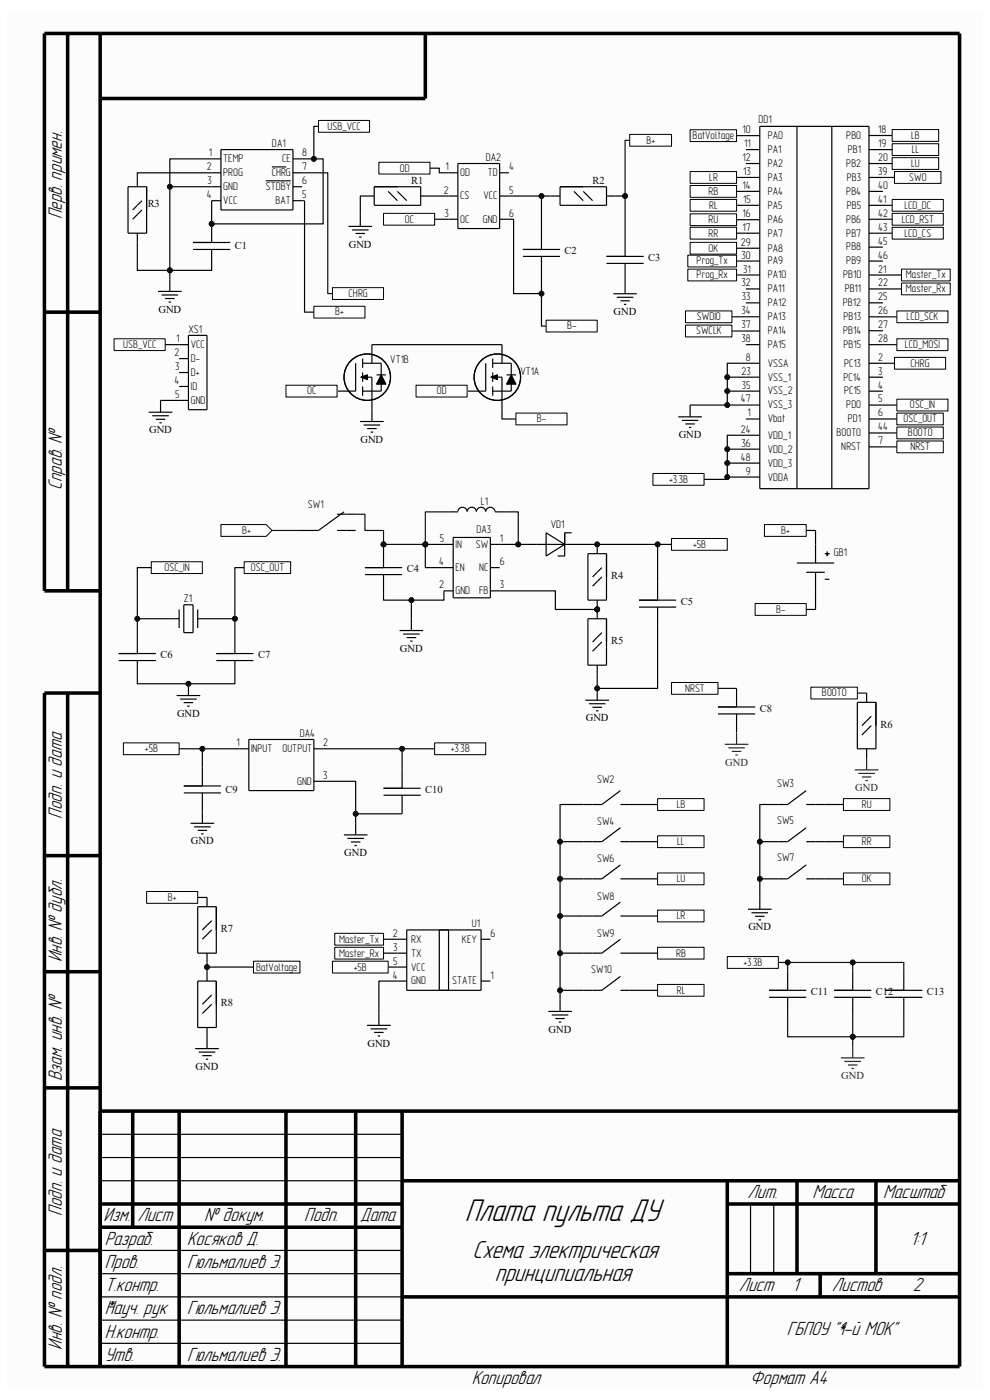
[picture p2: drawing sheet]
<svg xmlns="http://www.w3.org/2000/svg" width="210mm" height="297mm" viewBox="0 0 210 297" stroke-linecap="round" stroke-linejoin="round" font-family="sans-serif">
<defs><g id="words">
<text font-size="7.1" x="98.6" y="259">Плата пульта ДУ</text>
<g font-size="5.5">
<text x="100.2" y="266.9">Схема электрическая</text>
<text x="105" y="271.8">принципиальная</text>
</g>
<g font-size="4.3">
<text x="13.1" y="46.5" transform="rotate(-90 13.1 46.5)">Перв. примен.</text>
<text x="13.1" y="103.9" transform="rotate(-90 13.1 103.9)">Справ. №</text>
<text x="13.1" y="173.6" transform="rotate(-90 13.1 173.6)">Подп. и дата</text>
<text x="13.1" y="204.2" transform="rotate(-90 13.1 204.2)">Инв. № дубл.</text>
<text x="13.1" y="229.3" transform="rotate(-90 13.1 229.3)">Взам. инв. №</text>
<text x="13.1" y="257.9" transform="rotate(-90 13.1 257.9)">Подп. и дата</text>
<text x="158.5" y="254.2">Лит.</text>
<text x="172.3" y="254.2">Масса</text>
<text x="187.4" y="254.2">Масштаб</text>
<text x="21.9" y="259.1">Изм.</text>
<text x="29.2" y="259.1">Лист</text>
<text x="43.3" y="259.1">№ докум.</text>
<text x="64.6" y="259.1">Подп.</text>
<text x="76.4" y="259.1">Дата</text>
<text x="22.2" y="269">Пров.</text>
<text x="22.2" y="264">Разраб.</text>
<text x="39.7" y="269">Гюльмалиев Э.</text>
<text x="39.7" y="264">Косяков Д.</text>
<text x="193.1" y="264">1:1</text>
<text x="22.2" y="273.9">Т.контр.</text>
<text x="156.7" y="273.9">Лист</text>
<text x="168.1" y="273.9">1</text>
<text x="176.5" y="273.9">Листов</text>
<text x="193.7" y="273.9">2</text>
<text x="22.2" y="278.8">*</text>
<text x="22.2" y="278.8">Науч. рук</text>
<text x="39.7" y="278.8">Гюльмалиев Э.</text>
<text x="13.1" y="286.3" transform="rotate(-90 13.1 286.3)">Инв. № подл.</text>
<text x="22.2" y="283.8">Н.контр.</text>
<text x="166.9" y="283.3">ГБПОУ &quot;1-й МОК&quot;</text>
<text x="177.2" y="283.8">*</text>
<text x="22.2" y="288.7">Утв.</text>
<text x="39.7" y="288.7">Гюльмалиев Э.</text>
<text x="100.1" y="293.6">Копировал</text>
<text x="159.2" y="293.6">Формат А4</text>
</g>
<g font-size="2.4">
<text x="69.5" y="27.5">USB_VCC</text>
<text x="146.9" y="29.5">BatVoltage</text>
<text x="157.5" y="28.2">10</text>
<text x="160.9" y="26">DD1</text>
<text x="162.9" y="29.5">PA0</text>
<text x="179.5" y="29.5">PB0</text>
<text x="186.3" y="28.2">18</text>
<text x="193.3" y="29.5">LB</text>
<text x="44.3" y="33.2">1</text>
<text x="47.4" y="34.4">TEMP</text>
<text x="57.7" y="31.2">DA1</text>
<text x="59.9" y="34.4">CE</text>
<text x="64.1" y="33.2">8</text>
<text x="103" y="34.2">DA2</text>
<text x="137.1" y="30.5">B+</text>
<text x="157.5" y="34.2">12</text>
<text x="157.9" y="31.2">11</text>
<text x="162.9" y="32.5">PA1</text>
<text x="162.9" y="35.4">PA2</text>
<text x="179.5" y="35.4">PB2</text>
<text x="179.9" y="32.5">PB1</text>
<text x="186.3" y="31.2">19</text>
<text x="186.3" y="34.2">20</text>
<text x="193.3" y="35.4">LU</text>
<text x="193.4" y="32.5">LL</text>
<text x="43.9" y="36.1">2</text>
<text x="44" y="39.1">3</text>
<text x="47.4" y="37.4">PROG</text>
<text x="47.4" y="40.3">GND</text>
<text x="56.4" y="40.3">STDBY</text>
<text x="57.7" y="37.4">CHRG</text>
<text x="64.1" y="39.1">6</text>
<text x="64.1" y="36.1">7</text>
<text x="84.8" y="36.4">OD</text>
<text x="94.1" y="41.1">2</text>
<text x="94.5" y="36.1">1</text>
<text x="97.6" y="37.4">OD</text>
<text x="103.5" y="37.4">TD</text>
<text x="108" y="41.1">5</text>
<text x="108" y="36.1">4</text>
<text x="150.3" y="41.3">RB</text>
<text x="150.5" y="38.4">LR</text>
<text x="157.5" y="40.1">14</text>
<text x="157.6" y="37.1">13</text>
<text x="162.9" y="38.4">PA3</text>
<text x="162.9" y="41.3">PA4</text>
<text x="179.5" y="41.3">PB4</text>
<text x="179.7" y="38.4">PB3</text>
<text x="186.3" y="37.1">39</text>
<text x="186.3" y="40.1">40</text>
<text x="192.9" y="38.4">SWO</text>
<text x="43.9" y="42">4</text>
<text x="47.4" y="43.3">VCC</text>
<text x="58.5" y="43.3">BAT</text>
<text x="64.1" y="42">5</text>
<text x="85.9" y="47.2">OC</text>
<text x="94.3" y="46">3</text>
<text x="97.6" y="42.3">CS</text>
<text x="97.6" y="47.2">OC</text>
<text x="102.4" y="47.2">GND</text>
<text x="102.6" y="42.3">VCC</text>
<text x="108" y="46">6</text>
<text x="150.3" y="47.3">RU</text>
<text x="150.5" y="44.3">RL</text>
<text x="157.5" y="46.1">16</text>
<text x="157.6" y="43">15</text>
<text x="162.9" y="44.3">PA5</text>
<text x="162.9" y="47.3">PA6</text>
<text x="179.5" y="47.2">PB6</text>
<text x="179.7" y="44.3">PB5</text>
<text x="186.3" y="43">41</text>
<text x="186.3" y="46">42</text>
<text x="191.3" y="47.2">LCD_RST</text>
<text x="191.9" y="44.3">LCD_DC</text>
<text x="150.3" y="50.2">RR</text>
<text x="150.3" y="53.4">OK</text>
<text x="157.2" y="52.1">29</text>
<text x="157.5" y="48.9">17</text>
<text x="162.9" y="50.2">PA7</text>
<text x="162.9" y="53.4">PA8</text>
<text x="179.5" y="50.2">PB7</text>
<text x="179.5" y="53.1">PB8</text>
<text x="186.3" y="48.9">43</text>
<text x="186.3" y="51.9">45</text>
<text x="191.9" y="50.2">LCD_CS</text>
<text x="147.8" y="56.1">Prog_Tx</text>
<text x="147.8" y="59.1">Prog_Rx</text>
<text x="157.3" y="54.9">30</text>
<text x="157.6" y="57.8">31</text>
<text x="162.9" y="56.1">PA9</text>
<text x="162.9" y="59.1">PA10</text>
<text x="178.9" y="59.1">PB10</text>
<text x="179.5" y="56.1">PB9</text>
<text x="186.3" y="57.8">21</text>
<text x="186.3" y="54.9">46</text>
<text x="192.2" y="59.1">Master_Tx</text>
<text x="74" y="63">CHRG</text>
<text x="157.3" y="60.7">32</text>
<text x="157.4" y="63.7">33</text>
<text x="162.9" y="62">PA11</text>
<text x="162.9" y="65">PA12</text>
<text x="178.8" y="65">PB12</text>
<text x="179.2" y="62">PB11</text>
<text x="186.3" y="60.7">22</text>
<text x="186.3" y="63.7">25</text>
<text x="192.2" y="62">Master_Rx</text>
<text x="40" y="70.6">XS1</text>
<text x="71.1" y="66.9">B+</text>
<text x="120.3" y="69.9">B-</text>
<text x="147.7" y="71">SWCLK</text>
<text x="147.8" y="67.9">SWDIO</text>
<text x="157.3" y="66.7">34</text>
<text x="157.3" y="69.7">37</text>
<text x="162.9" y="67.9">PA13</text>
<text x="162.9" y="71">PA14</text>
<text x="178.9" y="70.9">PB14</text>
<text x="178.9" y="67.9">PB13</text>
<text x="186.3" y="66.7">26</text>
<text x="186.3" y="69.6">27</text>
<text x="192.3" y="67.9">LCD_SCK</text>
<text x="26.1" y="73.8">USB_VCC</text>
<text x="37" y="75.6">2</text>
<text x="37.4" y="72.6">1</text>
<text x="40.5" y="73.8">VCC</text>
<text x="40.5" y="76.8">D-</text>
<text x="82.8" y="77">VT1B</text>
<text x="157.3" y="72.6">38</text>
<text x="158.2" y="76.5">8</text>
<text x="162.9" y="77.8">VSSA</text>
<text x="162.9" y="73.8">PA15</text>
<text x="178.9" y="73.8">PB15</text>
<text x="179.1" y="77.8">PC13</text>
<text x="186.3" y="76.5">2</text>
<text x="186.3" y="72.6">28</text>
<text x="192" y="73.8">LCD_MOSI</text>
<text x="193.2" y="77.8">CHRG</text>
<text x="37" y="81.4">4</text>
<text x="37.1" y="78.5">3</text>
<text x="40.5" y="79.8">D+</text>
<text x="40.5" y="82.7">ID</text>
<text x="65.2" y="83.7">OC</text>
<text x="92.7" y="83.7">OD</text>
<text x="110.4" y="79.6">VT1A</text>
<text x="157.3" y="79.5">23</text>
<text x="157.4" y="82.5">35</text>
<text x="162.9" y="80.7">VSS_1</text>
<text x="162.9" y="83.7">VSS_2</text>
<text x="178.9" y="80.7">PC14</text>
<text x="179.1" y="83.7">PC15</text>
<text x="186.3" y="79.5">3</text>
<text x="186.3" y="82.5">4</text>
<text x="37.1" y="84.4">5</text>
<text x="40.5" y="85.7">GND</text>
<text x="113.9" y="89.6">B-</text>
<text x="157.2" y="85.4">47</text>
<text x="158.6" y="88.3">1</text>
<text x="162.9" y="89.6">Vbat</text>
<text x="162.9" y="86.7">VSS_3</text>
<text x="179.5" y="86.7">PD0</text>
<text x="179.9" y="89.6">PD1</text>
<text x="186.3" y="85.4">5</text>
<text x="186.3" y="88.3">6</text>
<text x="191.7" y="89.6">OSC_OUT</text>
<text x="193" y="86.7">OSC_IN</text>
<text x="157.2" y="91.8">24</text>
<text x="157.3" y="94.7">36</text>
<text x="162.9" y="93">VDD_1</text>
<text x="177.5" y="92.6">BOOT0</text>
<text x="178.5" y="95.5">NRST</text>
<text x="186.3" y="94.3">7</text>
<text x="186.3" y="91.3">44</text>
<text x="192.6" y="92.6">BOOT0</text>
<text x="193.1" y="95.5">NRST</text>
<text x="157.2" y="97.7">48</text>
<text x="158.2" y="100.7">9</text>
<text x="162.9" y="101.9">VDDA</text>
<text x="162.9" y="96">VDD_2</text>
<text x="162.9" y="99">VDD_3</text>
<text x="65.3" y="107.8">SW1</text>
<text x="102" y="107.1">L1</text>
<text x="141.9" y="102.4">+3.3В</text>
<text x="51.4" y="113.2">B+</text>
<text x="101" y="113">DA3</text>
<text x="116.8" y="112">VD1</text>
<text x="165.7" y="113.2">B+</text>
<text x="93.2" y="119.9">4</text>
<text x="93.3" y="115">5</text>
<text x="96.6" y="116.2">IN</text>
<text x="101" y="116.2">SW</text>
<text x="106" y="115">1</text>
<text x="106" y="119.9">6</text>
<text x="147" y="116.2">+5В</text>
<text x="176.9" y="117.9">GB1</text>
<text x="34.9" y="121.2">OSC_IN</text>
<text x="53.2" y="121.2">OSC_OUT</text>
<text x="93.2" y="124.8">2</text>
<text x="96.6" y="121.2">EN</text>
<text x="101.6" y="121.2">NC</text>
<text x="106" y="124.8">3</text>
<text x="39" y="127.8">Z1</text>
<text x="96.6" y="126.1">GND</text>
<text x="101.6" y="126.1">FB</text>
<text x="164.6" y="130">B-</text>
<text x="145.3" y="146.8">NRST</text>
<text x="174.4" y="147.7">BOOT0</text>
<text x="30.7" y="159.6">+5В</text>
<text x="50.2" y="158.3">1</text>
<text x="53.3" y="159.6">INPUT</text>
<text x="59.9" y="159.6">OUTPUT</text>
<text x="63.6" y="156.3">DA4</text>
<text x="68.6" y="158.3">2</text>
<text x="95.6" y="159.6">+3.3В</text>
<text x="63" y="166.5">GND</text>
<text x="68.6" y="165.2">3</text>
<text x="126.7" y="166.2">SW2</text>
<text x="164.8" y="166.9">SW3</text>
<text x="143.6" y="171.4">LB</text>
<text x="182.8" y="171.4">RU</text>
<text x="126.7" y="175.1">SW4</text>
<text x="143.6" y="179.3">LL</text>
<text x="164.8" y="174.8">SW5</text>
<text x="182.8" y="179.3">RR</text>
<text x="126.7" y="183">SW6</text>
<text x="164.8" y="182.7">SW7</text>
<text x="35.6" y="191.1">B+</text>
<text x="126.7" y="190.8">SW8</text>
<text x="143.6" y="187.2">LU</text>
<text x="182.8" y="187.2">OK</text>
<text x="100.1" y="196.8">U1</text>
<text x="143.6" y="195">LR</text>
<text x="72" y="200">Master_Tx</text>
<text x="72" y="202.9">Master_Rx</text>
<text x="83.3" y="198.7">2</text>
<text x="83.4" y="201.7">3</text>
<text x="87.2" y="200">RX</text>
<text x="87.2" y="202.9">TX</text>
<text x="98" y="200">KEY</text>
<text x="104.1" y="198.7">6</text>
<text x="126.7" y="198.7">SW9</text>
<text x="143.4" y="202.9">RB</text>
<text x="54.3" y="205.9">BatVoltage</text>
<text x="75.1" y="205.9">+5В</text>
<text x="83.4" y="207.6">4</text>
<text x="83.4" y="204.6">5</text>
<text x="87.2" y="208.8">GND</text>
<text x="87.2" y="205.9">VCC</text>
<text x="95.9" y="208.8">STATE</text>
<text x="104.1" y="207.6">1</text>
<text x="125.4" y="206.4">SW10</text>
<text x="157.7" y="204.9">+3.3В</text>
<text x="143.6" y="210.8">RL</text>
</g>
<g font-size="2.2" fill="#0e0e0e">
<text x="87.2" y="39.1">R1</text>
<text x="125.7" y="39.1">R2</text>
<text x="31.3" y="43.9">R3</text>
<text x="49.8" y="52.9">C1</text>
<text x="119.8" y="53.9">C2</text>
<text x="137.5" y="55.4">C3</text>
<text x="86.3" y="121.4">C4</text>
<text x="129.6" y="122.9">R4</text>
<text x="144.4" y="128.3">C5</text>
<text x="129.6" y="136.7">R5</text>
<text x="34" y="139.6">C6</text>
<text x="54.7" y="139.6">C7</text>
<text x="161.2" y="151">C8</text>
<text x="186.8" y="154.4">R6</text>
<text x="47.8" y="168.2">C9</text>
<text x="90.2" y="168.2">C10</text>
<text x="46.9" y="197.8">R7</text>
<text x="46.9" y="213.5">R8</text>
<text x="172" y="211.1">C11</text>
<text x="185.8" y="211.1">C12</text>
<text x="196.6" y="211.1">C13</text>
</g>
<g font-size="2.2">
<text x="74" y="52.5">GND</text>
<text x="33.6" y="66.3">GND</text>
<text x="130.2" y="66.8">GND</text>
<text x="31.6" y="91.9">GND</text>
<text x="76.5" y="93.9">GND</text>
<text x="144" y="92.9">GND</text>
<text x="84.8" y="138.3">GND</text>
<text x="37.5" y="152.1">GND</text>
<text x="124.2" y="153">GND</text>
<text x="40.5" y="179.2">GND</text>
<text x="73" y="181.7">GND</text>
<text x="158.7" y="197.4">GND</text>
<text x="116.4" y="219.1">GND</text>
<text x="41.5" y="226.9">GND</text>
<text x="77.9" y="222">GND</text>
</g>
<g font-size="2.2" fill="#262626">
<text x="153.8" y="162.4">GND</text>
<text x="181.4" y="167.9">GND</text>
<text x="178.5" y="228.9">GND</text>
</g>
</g></defs>
<path d="M1.5 2.2h207v292.7h-207z" fill-rule="evenodd" fill="#fcfcfc"/>
<g fill="none" stroke="#000" stroke-width=".75" stroke-linecap="butt">
<path d="M14.4 7.1v118.2M21.3 7.1v282.8M90.2 7.1v13.8h-68.9M9.4 66.2h11.8M21.3 125.3h-11.9v-118.2h194.2v282.8h-194.2v-142.9h11.9M14.4 147v142.9M9.4 181.5h11.9M9.4 206.2h11.9M9.4 230.8h11.9M21.3 235.7h182.3M28.2 235.7v24.7M38 235.7v54.2"/>
<path d="M60.7 235.7v54.2M75.4 235.7v54.2M85.3 235.7v54.2M21.3 255.4h64M85.3 250.5h118.3M154.3 255.4h49.3M154.3 250.5v39.4M169.1 250.5v19.7M185.8 250.5v19.7M9.4 265.3h11.9M21.3 260.4h64M85.3 275.1h118.3"/>
<path d="M154.3 270.2h49.3M174 270.2v4.9"/>
</g>
<g fill="none" stroke="#000" stroke-width=".25">
<path d="M158.2 28.8h3M158.2 31.7h3M158.2 34.7h3M158.2 37.6h3M161.2 26.8h23.1v76.9h-23.1zM169.1 26.8v76.9M176.5 26.8v76.9M184.3 31.7h3M184.3 34.7h3M184.3 37.6h3M184.3 28.7h3M158.2 40.6h3"/>
<path d="M158.2 43.6h3M158.2 46.6h3M158.2 49.5h3M158.2 58.3h3M158.2 52.7h3M158.2 55.4h3M184.3 40.6h3M184.3 43.6h3M184.3 49.5h3M184.3 58.3h3M184.3 55.4h3M184.3 46.5h3"/>
<path d="M184.3 52.4h3M158.2 77.1h3M158.2 61.3h3M158.2 64.3h3M158.2 67.2h3M158.2 73.1h3M158.2 70.2h3M184.3 77.1h3M184.3 61.3h3M184.3 64.3h3M184.3 67.2h3M184.3 70.2h3"/>
<path d="M184.3 73.1h3M158.2 88.9h3M158.2 80h3M158.2 83h3M158.2 85.9h3M158.2 92.3h3M158.2 95.3h3M158.2 98.3h3M184.3 88.9h3M184.3 80h3M184.3 83h3M184.3 85.9h3"/>
<path d="M184.3 94.8h3M184.3 91.9h3M158.2 101.2h3M25.2 138.7h7.9M29.1 134.7v4M36 131.3h2M38 129.3v3.9M39 128.3h2v5.9h-2zM41.9 129.3v3.9M41.9 131.3h2M45.9 138.7h7.9M49.8 134.7v4"/>
<path d="M25.2 140.1h7.9M29.1 140.1v4M37.5 147.6h5M38.2 148.3h3.5M39 149.1h2M39.7 149.8h.5M40 145.1v2.5M45.9 140.1h7.9M49.8 140.1v4M21.3 250.5h64M21.3 245.6h64M21.3 240.6h64"/>
<path d="M159.2 255.4v14.8M164.1 255.4v14.8M21.3 275.1h64M21.3 270.2h64M21.3 265.3h64M21.3 285h64M21.3 280.1h64"/>
</g>
<circle cx="40" cy="145.1" r=".5" fill="#0e0e0e"/>
<circle cx="40" cy="145.1" r=".5" fill="none" stroke="#0e0e0e" stroke-width=".21"/>
<path d="M143.9 88.4h5M144.6 89.2h3.6M145.4 89.9h2M146.2 90.7h.4M146.4 85.9v2.5" fill="none" stroke="#000" stroke-width=".25"/>
<path d="M32.1 119.2h10.8v2.5h-10.8z" fill-rule="evenodd" fill="#fefefe"/>
<path d="M32.1 119.2h10.8v2.5h-10.8z" fill="none" stroke="#000" stroke-width=".21"/>
<path d="M51.8 119.2h9.9v2.5h-9.9z" fill-rule="evenodd" fill="#fefefe"/>
<path d="M51.8 119.2h9.9v2.5h-9.9z" fill="none" stroke="#000" stroke-width=".21"/>
<path d="M190.3 84.7h10.8v2.5h-10.8z" fill-rule="evenodd" fill="#fefefe"/>
<path d="M190.3 84.7h10.8v2.5h-10.8z" fill="none" stroke="#000" stroke-width=".21"/>
<path d="M190.3 87.6h9.8v2.5h-9.8z" fill-rule="evenodd" fill="#fefefe"/>
<path d="M190.3 87.6h9.8v2.5h-9.8z" fill="none" stroke="#000" stroke-width=".21"/>
<circle cx="44.9" cy="47.5" r=".5" fill="#0e0e0e"/>
<circle cx="44.9" cy="47.5" r=".5" fill="none" stroke="#0e0e0e" stroke-width=".21"/>
<path d="M41 51.4h7.8M41 52.9h7.8M44.9 47.5v3.9" fill="none" stroke="#000" stroke-width=".25"/>
<circle cx="44.9" cy="47.5" r=".5" fill="#0e0e0e"/>
<circle cx="44.9" cy="47.5" r=".5" fill="none" stroke="#0e0e0e" stroke-width=".21"/>
<g fill="none" stroke="#000" stroke-width=".25">
<path d="M27.2 39.6h3.9v9.9h-3.9zM29.1 37.6v2M29.1 49.5v1.9M30.1 44.5l-2 2M30.1 42.6l-2 1.9M36 59.3v2.5M44.9 52.9v4M33.5 61.8h5M34.3 62.6h3.5M35 63.3h2M35.8 64.1h.5M38 73.1h2"/>
<path d="M38 76.1h2M38 79h2M40 71.1h3.9v15.8h-3.9zM38 82h2M38 84.9h2"/>
</g>
<path d="M24.2 71.9h10.8v2.5h-10.8z" fill-rule="evenodd" fill="#fefefe"/>
<path d="M24.2 71.9h10.8v2.5h-10.8z" fill="none" stroke="#000" stroke-width=".21"/>
<g fill="none" stroke="#000" stroke-width=".25">
<path d="M75.4 77.1v5.9h-3.9M76.9 77.1h4v2.4M76.9 76.1v1.9M76.9 79v2M78.9 73.1v4M79.9 79.5h2M80.9 79.5l1 2h-2zM103 77.1v5.9h-3.9M104.5 76.1v2M104.5 79v2M104.5 77.1h4v2.4M106.5 73.1v4"/>
<path d="M107.5 79.5h1.9M108.5 79.5l.9 2h-1.9zM31.6 87.5h5M32.3 88.2h3.5M33.1 89h2M33.8 89.7h.5M34.1 84.9v2.6M76.5 80l1.4-.5v1zM76.9 80h2v6.9M76.9 82v2M80.9 81v2h-4M104.1 80l1.4-.5v1z"/>
<path d="M104.5 80h2v6.9M104.5 82v2M108.5 81v2h-4"/>
<circle cx="77.9" cy="80" r="4.9"/>
<circle cx="105.5" cy="80" r="4.9"/>
</g>
<path d="M76.5 80l1.4-.5v1zM80.9 79.5l1 2h-2zM104.1 80l1.4-.5v1zM108.5 79.5l.9 2h-1.9z" fill="#000"/>
<path d="M81.4 45.3h10.8v2.5h-10.8z" fill-rule="evenodd" fill="#fefefe"/>
<path d="M81.4 45.3h10.8v2.5h-10.8z" fill="none" stroke="#000" stroke-width=".21"/>
<path d="M60.7 81.7h10.8v2.5h-10.8z" fill-rule="evenodd" fill="#fefefe"/>
<path d="M60.7 81.7h10.8v2.5h-10.8z" fill="none" stroke="#000" stroke-width=".21"/>
<g fill="none" stroke="#000" stroke-width=".25">
<path d="M79.4 39.6h9.8v4h-9.8zM118.8 39.6h9.9v4h-9.9zM77.4 41.6h2M82.3 40.6l2 2M84.3 40.6l2 2M89.2 41.6h2M110.9 52.9h7.9M110.9 54.4h7.9M114.9 49v3.9M114.9 54.4v3.9M116.8 41.6h2M121.8 40.6l1.9 2"/>
<path d="M123.7 40.6l2 2M128.7 41.6h1.9"/>
</g>
<path d="M133.6 28.5h8.9v2.5h-8.9z" fill-rule="evenodd" fill="#fefefe"/>
<path d="M133.6 28.5h8.9v2.5h-8.9z" fill="none" stroke="#000" stroke-width=".21"/>
<path d="M67.6 25.6h10.8v2.5h-10.8z" fill-rule="evenodd" fill="#fefefe"/>
<path d="M67.6 25.6h10.8v2.5h-10.8z" fill="none" stroke="#000" stroke-width=".21"/>
<path d="M80.4 34.4h10.8v2.5h-10.8z" fill-rule="evenodd" fill="#fefefe"/>
<path d="M80.4 34.4h10.8v2.5h-10.8z" fill="none" stroke="#000" stroke-width=".21"/>
<path d="M88.3 81.7h10.8v2.5h-10.8z" fill-rule="evenodd" fill="#fefefe"/>
<path d="M88.3 81.7h10.8v2.5h-10.8z" fill="none" stroke="#000" stroke-width=".21"/>
<path d="M109.4 87.6h10.9v2.5h-10.9z" fill-rule="evenodd" fill="#fefefe"/>
<path d="M109.4 87.6h10.9v2.5h-10.9z" fill="none" stroke="#000" stroke-width=".21"/>
<path d="M115.9 67.9h10.8v2.5h-10.8z" fill-rule="evenodd" fill="#fefefe"/>
<path d="M115.9 67.9h10.8v2.5h-10.8z" fill="none" stroke="#000" stroke-width=".21"/>
<path d="M73.9 48h5M74.7 48.8h3.5M75.4 49.5h2M76.2 50.3h.5M76.4 45.5v2.5M76.4 89.4h5M77.1 90.2h3.6M77.9 90.9h2M78.6 91.7h.5M78.9 86.9v2.5" fill="none" stroke="#000" stroke-width=".25"/>
<path d="M66.6 65h10.8v2.5h-10.8z" fill-rule="evenodd" fill="#fefefe"/>
<path d="M66.6 65h10.8v2.5h-10.8z" fill="none" stroke="#000" stroke-width=".21"/>
<path d="M128.7 54.4h7.8M128.7 55.9h7.8M132.6 50.5v3.9M132.6 55.9v6.4M130.1 62.3h5M130.9 63.1h3.5M131.6 63.8h2M132.3 64.6h.6" fill="none" stroke="#000" stroke-width=".25"/>
<path d="M46.9 111.3h9.6l1.2 1.2-1.2 1.3h-9.6z" fill-rule="evenodd" fill="#fefefe"/>
<path d="M46.9 111.3h9.6l1.2 1.2-1.2 1.3h-9.6z" fill="none" stroke="#000" stroke-width=".21"/>
<g fill="none" stroke="#000" stroke-width=".25">
<path d="M44.9 33.7h2M44.9 36.7h2M44.9 39.6h2M46.9 31.7h15.2v12.8h-15.2zM56.4 38.4h5.2M57.7 35.4h3M62.1 33.7h2M62.1 36.7h2M62.1 39.6h2M95.2 36.7h1.9M97.1 34.7h8.9v13.8h-8.9zM106 36.7h2"/>
<path d="M44.9 42.6h2M62.1 42.6h2M95.2 41.6h1.9M95.2 46.5h1.9M106 41.6h2M106 46.5h2M81.4 116.5v3.9M94.2 115.5h1.9M95.2 108.6h1.9M96.1 114h7.9v12.8h-7.9zM97.1 108.5a.99 .99 0 0 1 1-.9 .99 .99 0 0 1 1 .9M99.1 108.5a.99 .99 0 0 1 1-.9 .99 .99 0 0 1 1 .9"/>
<path d="M101.1 108.5a.99 .99 0 0 1 1-.9 .99 .99 0 0 1 .9 .9M103 108.5a.99 .99 0 0 1 1.1-.9 .99 .99 0 0 1 .9 .9M104 115.5h2M105 108.6h2M113.9 115.5h7.9M115.9 113l3.9 2.5-3.9 2.5zM121.3 113h-1.5v5h-1.5M77.4 120.4h7.9M77.4 121.9h7.9M81.4 121.9v3.9M84.8 133.8h5M85.5 134.5h3.5"/>
<path d="M86.3 135.3h2M87 136h.5M87.3 131.3v2.5M94.2 120.4h1.9M94.2 125.3h1.9M104 120.4h2M104 125.3h2"/>
</g>
<circle cx="126.7" cy="129.3" r=".5" fill="#0e0e0e"/>
<circle cx="126.7" cy="129.3" r=".5" fill="none" stroke="#0e0e0e" stroke-width=".21"/>
<path d="M124.7 117.5h4v9.8h-4zM126.7 127.3v2" fill="none" stroke="#000" stroke-width=".25"/>
<circle cx="126.7" cy="129.3" r=".5" fill="#0e0e0e"/>
<circle cx="126.7" cy="129.3" r=".5" fill="none" stroke="#0e0e0e" stroke-width=".21"/>
<path d="M126.7 115.5v2M127.7 122.4l-2 2M127.7 120.4l-2 2" fill="none" stroke="#000" stroke-width=".25"/>
<circle cx="126.7" cy="129.3" r=".5" fill="#0e0e0e"/>
<circle cx="126.7" cy="129.3" r=".5" fill="none" stroke="#0e0e0e" stroke-width=".21"/>
<path d="M124.7 131.3h4v9.8h-4zM126.7 129.3v2M126.7 141.1v2" fill="none" stroke="#000" stroke-width=".25"/>
<circle cx="126.7" cy="129.3" r=".5" fill="#0e0e0e"/>
<circle cx="126.7" cy="129.3" r=".5" fill="none" stroke="#0e0e0e" stroke-width=".21"/>
<path d="M127.7 136.2l-2 2M127.7 134.2l-2 2M124.2 148.5h5M124.9 149.3h3.5M125.7 150.1h2M126.4 150.8h.5M126.7 146v2.5" fill="none" stroke="#000" stroke-width=".25"/>
<circle cx="126.7" cy="146" r=".5" fill="#0e0e0e"/>
<circle cx="126.7" cy="146" r=".5" fill="none" stroke="#0e0e0e" stroke-width=".21"/>
<path d="M142.5 114.2h11.8v2.5h-11.8z" fill-rule="evenodd" fill="#fefefe"/>
<path d="M142.5 114.2h11.8v2.5h-11.8z" fill="none" stroke="#000" stroke-width=".21"/>
<path d="M135.6 127.3h7.8M135.6 128.8h7.8M139.5 123.4v3.9M139.5 128.8v3.9M50.8 158.9h2M52.8 156.9h13.8v10.8h-13.8zM66.6 158.9h1.9M66.6 165.8h1.9" fill="none" stroke="#000" stroke-width=".25"/>
<path d="M26.2 157.6h11.8v2.5h-11.8z" fill-rule="evenodd" fill="#fefefe"/>
<path d="M26.2 157.6h11.8v2.5h-11.8z" fill="none" stroke="#000" stroke-width=".21"/>
<g fill="none" stroke="#000" stroke-width=".25">
<path d="M39 166.7h7.9M39 168.2h7.9M40.4 174.7h5M41.2 175.4h3.5M41.9 176.2h2M42.7 176.9h.5M42.9 162.8v3.9M42.9 168.2v6.5M73 177.1h5M73.7 177.9h3.5M74.5 178.6h2M75.2 179.4h.5"/>
<path d="M75.4 174.6v2.5M81.4 167.2h7.8M81.4 168.7h7.8M85.3 163.3v3.9M85.3 168.7v4"/>
</g>
<path d="M92.2 157.6h10.8v2.5h-10.8z" fill-rule="evenodd" fill="#fefefe"/>
<path d="M92.2 157.6h10.8v2.5h-10.8z" fill="none" stroke="#000" stroke-width=".21"/>
<path d="M138.5 100.4h10.9v2.5h-10.9z" fill-rule="evenodd" fill="#fefefe"/>
<path d="M138.5 100.4h10.9v2.5h-10.9z" fill="none" stroke="#000" stroke-width=".21"/>
<path d="M191.2 57.1h10.4v2.5h-10.4z" fill-rule="evenodd" fill="#fefefe"/>
<path d="M191.2 57.1h10.4v2.5h-10.4z" fill="none" stroke="#000" stroke-width=".21"/>
<path d="M191.2 60h10.4v2.5h-10.4z" fill-rule="evenodd" fill="#fefefe"/>
<path d="M191.2 60h10.4v2.5h-10.4z" fill="none" stroke="#000" stroke-width=".21"/>
<path d="M146.4 27.5h9.9v2.5h-9.9z" fill-rule="evenodd" fill="#fefefe"/>
<path d="M146.4 27.5h9.9v2.5h-9.9z" fill="none" stroke="#000" stroke-width=".21"/>
<path d="M31.1 189.1h10.8v2.5h-10.8z" fill-rule="evenodd" fill="#fefefe"/>
<path d="M31.1 189.1h10.8v2.5h-10.8z" fill="none" stroke="#000" stroke-width=".21"/>
<g fill="none" stroke="#000" stroke-width=".25">
<path d="M41.9 192.4h4v9.8h-4zM43.9 190.4v2M44.9 197.3l-2 2M44.9 195.3l-2 2M41.9 208.1h4v9.9h-4zM43.9 202.2v2M43.9 206.2v1.9M43.9 218v4.5M44.9 213.1l-2 1.9M44.9 211.1l-2 2M41.4 222.5h5M42.2 223.2h3.5"/>
<path d="M42.9 224h2M43.7 224.7h.5"/>
</g>
<path d="M53.8 203.9h9.8v2.5h-9.8z" fill-rule="evenodd" fill="#fefefe"/>
<path d="M53.8 203.9h9.8v2.5h-9.8z" fill="none" stroke="#000" stroke-width=".21"/>
<path d="M84.3 199.3h2M86.3 197.3h15.8v12.8h-15.8zM93.2 197.3v12.8M95.2 197.3v12.8M102.1 199.3h1.9M84.3 208.1h2M84.3 202.2h2M84.3 205.2h2M102.1 208.1h1.9" fill="none" stroke="#000" stroke-width=".25"/>
<path d="M70.5 203.9h11.8v2.5h-11.8z" fill-rule="evenodd" fill="#fefefe"/>
<path d="M70.5 203.9h11.8v2.5h-11.8z" fill="none" stroke="#000" stroke-width=".21"/>
<path d="M77.9 217.5h5M78.6 218.3h3.5M79.4 219h2M80.1 219.8h.5M80.4 215v2.5" fill="none" stroke="#000" stroke-width=".25"/>
<path d="M71 198h10.4v2.5h-10.4z" fill-rule="evenodd" fill="#fefefe"/>
<path d="M71 198h10.4v2.5h-10.4z" fill="none" stroke="#000" stroke-width=".21"/>
<path d="M71 201h10.4v2.5h-10.4z" fill-rule="evenodd" fill="#fefefe"/>
<path d="M71 201h10.4v2.5h-10.4z" fill="none" stroke="#000" stroke-width=".21"/>
<g fill="none" stroke="#000" stroke-width=".25">
<path d="M131.6 167.7l-3.9 3h-4M131.6 170.7h4M131.6 175.6l-3.9 3h-4M131.6 178.6h4M171 167.7l-3.9 3h-3.9M171 170.7h4M171 175.6l-3.9 3h-3.9M171 178.6h4M131.6 183.5l-3.9 2.9h-4M131.6 186.4h4M131.6 191.4l-3.9 2.9h-4M131.6 194.3h4"/>
<path d="M131.6 199.3l-3.9 2.9h-4M158.7 192.9h5M159.4 193.6h3.5M160.2 194.4h2M160.9 195.1h.5M161.2 190.4v2.5M171 183.5l-3.9 2.9h-3.9M171 186.4h4M116.3 214.6h5M117.1 215.3h3.5M117.8 216.1h2M118.6 216.8h.5"/>
<path d="M118.8 212.1v2.5M131.6 202.2h4M131.6 207.1l-3.9 3h-4M131.6 210.1h4"/>
</g>
<path d="M139.5 169.4h9.9v2.5h-9.9z" fill-rule="evenodd" fill="#fefefe"/>
<path d="M139.5 169.4h9.9v2.5h-9.9z" fill="none" stroke="#000" stroke-width=".21"/>
<path d="M139.5 177.3h9.9v2.5h-9.9z" fill-rule="evenodd" fill="#fefefe"/>
<path d="M139.5 177.3h9.9v2.5h-9.9z" fill="none" stroke="#000" stroke-width=".21"/>
<path d="M139.5 185.2h9.9v2.5h-9.9z" fill-rule="evenodd" fill="#fefefe"/>
<path d="M139.5 185.2h9.9v2.5h-9.9z" fill="none" stroke="#000" stroke-width=".21"/>
<path d="M139.5 193.1h9.9v2.5h-9.9z" fill-rule="evenodd" fill="#fefefe"/>
<path d="M139.5 193.1h9.9v2.5h-9.9z" fill="none" stroke="#000" stroke-width=".21"/>
<path d="M139.5 201h9.9v2.5h-9.9z" fill-rule="evenodd" fill="#fefefe"/>
<path d="M139.5 201h9.9v2.5h-9.9z" fill="none" stroke="#000" stroke-width=".21"/>
<path d="M139.5 208.9h9.9v2.4h-9.9z" fill-rule="evenodd" fill="#fefefe"/>
<path d="M139.5 208.9h9.9v2.4h-9.9z" fill="none" stroke="#000" stroke-width=".21"/>
<path d="M178.9 169.4h9.9v2.5h-9.9z" fill-rule="evenodd" fill="#fefefe"/>
<path d="M178.9 169.4h9.9v2.5h-9.9z" fill="none" stroke="#000" stroke-width=".21"/>
<path d="M178.9 177.3h9.9v2.5h-9.9z" fill-rule="evenodd" fill="#fefefe"/>
<path d="M178.9 177.3h9.9v2.5h-9.9z" fill="none" stroke="#000" stroke-width=".21"/>
<path d="M178.9 185.2h9.9v2.5h-9.9z" fill-rule="evenodd" fill="#fefefe"/>
<path d="M178.9 185.2h9.9v2.5h-9.9z" fill="none" stroke="#000" stroke-width=".21"/>
<path d="M189.3 27.5h9.8v2.5h-9.8z" fill-rule="evenodd" fill="#fefefe"/>
<path d="M189.3 27.5h9.8v2.5h-9.8z" fill="none" stroke="#000" stroke-width=".21"/>
<path d="M189.3 30.5h9.8v2.5h-9.8z" fill-rule="evenodd" fill="#fefefe"/>
<path d="M189.3 30.5h9.8v2.5h-9.8z" fill="none" stroke="#000" stroke-width=".21"/>
<path d="M189.3 33.4h9.8v2.5h-9.8z" fill-rule="evenodd" fill="#fefefe"/>
<path d="M189.3 33.4h9.8v2.5h-9.8z" fill="none" stroke="#000" stroke-width=".21"/>
<path d="M146.4 36.4h9.9v2.5h-9.9z" fill-rule="evenodd" fill="#fefefe"/>
<path d="M146.4 36.4h9.9v2.5h-9.9z" fill="none" stroke="#000" stroke-width=".21"/>
<path d="M146.4 39.4h9.9v2.5h-9.9z" fill-rule="evenodd" fill="#fefefe"/>
<path d="M146.4 39.4h9.9v2.5h-9.9z" fill="none" stroke="#000" stroke-width=".21"/>
<path d="M146.4 42.3h9.9v2.5h-9.9z" fill-rule="evenodd" fill="#fefefe"/>
<path d="M146.4 42.3h9.9v2.5h-9.9z" fill="none" stroke="#000" stroke-width=".21"/>
<path d="M146.4 45.4h9.9v2.5h-9.9z" fill-rule="evenodd" fill="#fefefe"/>
<path d="M146.4 45.4h9.9v2.5h-9.9z" fill="none" stroke="#000" stroke-width=".21"/>
<path d="M146.4 48.2h9.9v2.5h-9.9z" fill-rule="evenodd" fill="#fefefe"/>
<path d="M146.4 48.2h9.9v2.5h-9.9z" fill="none" stroke="#000" stroke-width=".21"/>
<path d="M146.4 51.4h9.9v2.5h-9.9z" fill-rule="evenodd" fill="#fefefe"/>
<path d="M146.4 51.4h9.9v2.5h-9.9z" fill="none" stroke="#000" stroke-width=".21"/>
<path d="M169.1 119.4h7.9M173 115.5v3.9M175 117.5h1M175.5 117v1M171 121.4h4M173 121.4v3.9M175 122.9h1" fill="none" stroke="#000" stroke-width=".25"/>
<path d="M160.2 128h10.8v2.5h-10.8z" fill-rule="evenodd" fill="#fefefe"/>
<path d="M160.2 128h10.8v2.5h-10.8z" fill="none" stroke="#000" stroke-width=".21"/>
<path d="M162.2 111.3h8.8v2.5h-8.8z" fill-rule="evenodd" fill="#fefefe"/>
<path d="M162.2 111.3h8.8v2.5h-8.8z" fill="none" stroke="#000" stroke-width=".21"/>
<path d="M70.5 61h10.9v2.5h-10.9z" fill-rule="evenodd" fill="#fefefe"/>
<path d="M70.5 61h10.9v2.5h-10.9z" fill="none" stroke="#000" stroke-width=".21"/>
<path d="M189.8 75.8h10.8v2.5h-10.8z" fill-rule="evenodd" fill="#fefefe"/>
<path d="M189.8 75.8h10.8v2.5h-10.8z" fill="none" stroke="#000" stroke-width=".21"/>
<path d="M190.3 90.6h9.8v2.5h-9.8z" fill-rule="evenodd" fill="#fefefe"/>
<path d="M190.3 90.6h9.8v2.5h-9.8z" fill="none" stroke="#000" stroke-width=".21"/>
<path d="M190.3 93.6h9.8v2.5h-9.8z" fill-rule="evenodd" fill="#fefefe"/>
<path d="M190.3 93.6h9.8v2.5h-9.8z" fill="none" stroke="#000" stroke-width=".21"/>
<path d="M142.5 144.8h9.8v2.5h-9.8z" fill-rule="evenodd" fill="#fefefe"/>
<path d="M142.5 144.8h9.8v2.5h-9.8z" fill="none" stroke="#000" stroke-width=".21"/>
<path d="M172 145.8h9.9v2.5h-9.9z" fill-rule="evenodd" fill="#fefefe"/>
<path d="M172 145.8h9.9v2.5h-9.9z" fill="none" stroke="#000" stroke-width=".21"/>
<path d="M181.9 149h3.9v9.9h-3.9zM183.8 147v2M183.8 158.9v1.9M184.8 153.9l-1.9 2M184.8 152l-1.9 1.9" fill="none" stroke="#000" stroke-width=".25"/>
<path d="M181.3 163.3h5.1M182.1 164.1h3.5M182.8 164.8h2M183.6 165.6h.5M183.8 160.8v2.5" fill="none" stroke="#262626" stroke-width=".25"/>
<path d="M145.9 54.1h10.4v2.5h-10.4z" fill-rule="evenodd" fill="#fefefe"/>
<path d="M145.9 54.1h10.4v2.5h-10.4z" fill="none" stroke="#000" stroke-width=".21"/>
<path d="M145.9 57.1h10.4v2.5h-10.4z" fill-rule="evenodd" fill="#fefefe"/>
<path d="M145.9 57.1h10.4v2.5h-10.4z" fill="none" stroke="#000" stroke-width=".21"/>
<path d="M189.8 36.4h9.8v2.5h-9.8z" fill-rule="evenodd" fill="#fefefe"/>
<path d="M189.8 36.4h9.8v2.5h-9.8z" fill="none" stroke="#000" stroke-width=".21"/>
<path d="M145.4 66h9.9v2.5h-9.9z" fill-rule="evenodd" fill="#fefefe"/>
<path d="M145.4 66h9.9v2.5h-9.9z" fill="none" stroke="#000" stroke-width=".21"/>
<path d="M145.4 69h9.9v2.5h-9.9z" fill-rule="evenodd" fill="#fefefe"/>
<path d="M145.4 69h9.9v2.5h-9.9z" fill="none" stroke="#000" stroke-width=".21"/>
<path d="M190.3 66h10.8v2.5h-10.8z" fill-rule="evenodd" fill="#fefefe"/>
<path d="M190.3 66h10.8v2.5h-10.8z" fill="none" stroke="#000" stroke-width=".21"/>
<path d="M190.3 71.9h10.8v2.5h-10.8z" fill-rule="evenodd" fill="#fefefe"/>
<path d="M190.3 71.9h10.8v2.5h-10.8z" fill="none" stroke="#000" stroke-width=".21"/>
<path d="M189.3 48.2h10.8v2.5h-10.8z" fill-rule="evenodd" fill="#fefefe"/>
<path d="M189.3 48.2h10.8v2.5h-10.8z" fill="none" stroke="#000" stroke-width=".21"/>
<path d="M189.3 42.3h10.8v2.5h-10.8z" fill-rule="evenodd" fill="#fefefe"/>
<path d="M189.3 42.3h10.8v2.5h-10.8z" fill="none" stroke="#000" stroke-width=".21"/>
<path d="M189.3 45.3h10.8v2.5h-10.8z" fill-rule="evenodd" fill="#fefefe"/>
<path d="M189.3 45.3h10.8v2.5h-10.8z" fill="none" stroke="#000" stroke-width=".21"/>
<path d="M152.3 150h7.9M152.3 151.5h7.9M156.3 146v4M156.3 151.5v3.9" fill="none" stroke="#000" stroke-width=".25"/>
<path d="M153.7 157.9h5.1M154.5 158.7h3.5M155.3 159.4h2M156.3 155.4v2.5M156 160.2h.5" fill="none" stroke="#262626" stroke-width=".25"/>
<path d="M154.3 202.9h10.8v2.5h-10.8z" fill-rule="evenodd" fill="#fefefe"/>
<path d="M154.3 202.9h10.8v2.5h-10.8z" fill="none" stroke="#000" stroke-width=".21"/>
<g fill="none" stroke="#000" stroke-width=".25">
<path d="M71.5 112.5h3.9M71.5 109.1h3.9M73 108.6l-5.4 3.9h-4M139.5 115.5v7.9M163.2 210.1h7.8M163.2 211.6h7.8M167.1 206.2v3.9M167.1 211.6v3.9M177 210.1h7.8M177 211.6h7.8M180.9 206.2v3.9M180.9 211.6v3.9"/>
<path d="M187.8 210.1h7.9M187.8 211.6h7.9M191.7 206.2v3.9M191.7 211.6v3.9"/>
</g>
<path d="M178.4 224.4h5M179.1 225.2h3.5M179.9 225.9h2M180.6 226.7h.5M180.9 221.9v2.5" fill="none" stroke="#262626" stroke-width=".25"/>
<circle cx="139.5" cy="115.5" r=".5" fill="#0e0e0e"/>
<circle cx="139.5" cy="115.5" r=".5" fill="none" stroke="#0e0e0e" stroke-width=".21"/>
<path d="M29.1 51.4v6h6.9v1.9" fill="none" stroke="#000" stroke-width=".25"/>
<circle cx="36" cy="57.4" r=".5" fill="#0e0e0e"/>
<circle cx="36" cy="57.4" r=".5" fill="none" stroke="#0e0e0e" stroke-width=".21"/>
<path d="M44.9 36.7h-15.8v.9M44.9 56.9v.5h-8.9M35 73.1h3M34.1 84.9h3.9" fill="none" stroke="#000" stroke-width=".25"/>
<circle cx="36" cy="57.4" r=".5" fill="#0e0e0e"/>
<circle cx="36" cy="57.4" r=".5" fill="none" stroke="#0e0e0e" stroke-width=".21"/>
<path d="M44.9 39.6h-8.9v17.8" fill="none" stroke="#000" stroke-width=".25"/>
<circle cx="36" cy="39.6" r=".5" fill="#0e0e0e"/>
<circle cx="36" cy="39.6" r=".5" fill="none" stroke="#0e0e0e" stroke-width=".21"/>
<circle cx="36" cy="57.4" r=".5" fill="#0e0e0e"/>
<circle cx="36" cy="57.4" r=".5" fill="none" stroke="#0e0e0e" stroke-width=".21"/>
<path d="M44.9 33.7h-8.9v5.9" fill="none" stroke="#000" stroke-width=".25"/>
<circle cx="36" cy="39.6" r=".5" fill="#0e0e0e"/>
<circle cx="36" cy="39.6" r=".5" fill="none" stroke="#0e0e0e" stroke-width=".21"/>
<path d="M29.1 144.1v1h20.7v-1" fill="none" stroke="#000" stroke-width=".25"/>
<circle cx="40" cy="145.1" r=".5" fill="#0e0e0e"/>
<circle cx="40" cy="145.1" r=".5" fill="none" stroke="#0e0e0e" stroke-width=".21"/>
<path d="M36 131.3h-6.9v3.4" fill="none" stroke="#000" stroke-width=".25"/>
<circle cx="29.1" cy="131.3" r=".5" fill="#0e0e0e"/>
<circle cx="29.1" cy="131.3" r=".5" fill="none" stroke="#0e0e0e" stroke-width=".21"/>
<path d="M32.1 120.4h-3v10.9" fill="none" stroke="#000" stroke-width=".25"/>
<circle cx="29.1" cy="131.3" r=".5" fill="#0e0e0e"/>
<circle cx="29.1" cy="131.3" r=".5" fill="none" stroke="#0e0e0e" stroke-width=".21"/>
<path d="M38 158.9h12.8" fill="none" stroke="#000" stroke-width=".25"/>
<circle cx="42.9" cy="158.9" r=".5" fill="#0e0e0e"/>
<circle cx="42.9" cy="158.9" r=".5" fill="none" stroke="#0e0e0e" stroke-width=".21"/>
<path d="M41.9 190.4h2M43.9 205.2h9.9" fill="none" stroke="#000" stroke-width=".25"/>
<circle cx="43.9" cy="205.2" r=".5" fill="#0e0e0e"/>
<circle cx="43.9" cy="205.2" r=".5" fill="none" stroke="#0e0e0e" stroke-width=".21"/>
<path d="M64.1 33.7h4.4v13.8h-23.6v-4.9" fill="none" stroke="#000" stroke-width=".25"/>
<circle cx="44.9" cy="47.5" r=".5" fill="#0e0e0e"/>
<circle cx="44.9" cy="47.5" r=".5" fill="none" stroke="#0e0e0e" stroke-width=".21"/>
<circle cx="66.6" cy="33.7" r=".5" fill="#0e0e0e"/>
<circle cx="66.6" cy="33.7" r=".5" fill="none" stroke="#0e0e0e" stroke-width=".21"/>
<path d="M43.9 131.3h5.9v3.4" fill="none" stroke="#000" stroke-width=".25"/>
<circle cx="49.8" cy="131.3" r=".5" fill="#0e0e0e"/>
<circle cx="49.8" cy="131.3" r=".5" fill="none" stroke="#0e0e0e" stroke-width=".21"/>
<path d="M51.8 120.4h-2v10.9" fill="none" stroke="#000" stroke-width=".25"/>
<circle cx="49.8" cy="131.3" r=".5" fill="#0e0e0e"/>
<circle cx="49.8" cy="131.3" r=".5" fill="none" stroke="#0e0e0e" stroke-width=".21"/>
<path d="M67.6 26.8h-1v6.9M64.6 42.6v23.6h2" fill="none" stroke="#000" stroke-width=".25"/>
<circle cx="66.6" cy="33.7" r=".5" fill="#0e0e0e"/>
<circle cx="66.6" cy="33.7" r=".5" fill="none" stroke="#0e0e0e" stroke-width=".21"/>
<path d="M68.5 165.8h6.9v8.8" fill="none" stroke="#000" stroke-width=".25"/>
<circle cx="75.4" cy="172.7" r=".5" fill="#0e0e0e"/>
<circle cx="75.4" cy="172.7" r=".5" fill="none" stroke="#0e0e0e" stroke-width=".21"/>
<path d="M68.5 158.9h16.8v4.4" fill="none" stroke="#000" stroke-width=".25"/>
<circle cx="85.3" cy="158.9" r=".5" fill="#0e0e0e"/>
<circle cx="85.3" cy="158.9" r=".5" fill="none" stroke="#0e0e0e" stroke-width=".21"/>
<path d="M75.4 172.7h9.9" fill="none" stroke="#000" stroke-width=".25"/>
<circle cx="75.4" cy="172.7" r=".5" fill="#0e0e0e"/>
<circle cx="75.4" cy="172.7" r=".5" fill="none" stroke="#0e0e0e" stroke-width=".21"/>
<path d="M77.4 41.6h-1v3.9M78.9 73.1h27.6M94.2 125.3v2h-12.8v-1.5M81.4 199.3h2.9M81.4 202.2h2.9M84.3 208.1h-3.9v6.9" fill="none" stroke="#000" stroke-width=".25"/>
<circle cx="87.3" cy="127.3" r=".5" fill="#0e0e0e"/>
<circle cx="87.3" cy="127.3" r=".5" fill="none" stroke="#0e0e0e" stroke-width=".21"/>
<path d="M85.3 158.9h6.9M82.3 205.2h2" fill="none" stroke="#000" stroke-width=".25"/>
<circle cx="85.3" cy="158.9" r=".5" fill="#0e0e0e"/>
<circle cx="85.3" cy="158.9" r=".5" fill="none" stroke="#0e0e0e" stroke-width=".21"/>
<path d="M90.2 115.5v4.9h4" fill="none" stroke="#000" stroke-width=".25"/>
<circle cx="90.2" cy="115.5" r=".5" fill="#0e0e0e"/>
<circle cx="90.2" cy="115.5" r=".5" fill="none" stroke="#0e0e0e" stroke-width=".21"/>
<path d="M90.2 115.5h4" fill="none" stroke="#000" stroke-width=".25"/>
<circle cx="90.2" cy="115.5" r=".5" fill="#0e0e0e"/>
<circle cx="90.2" cy="115.5" r=".5" fill="none" stroke="#0e0e0e" stroke-width=".21"/>
<circle cx="90.2" cy="115.5" r=".5" fill="#0e0e0e"/>
<circle cx="90.2" cy="115.5" r=".5" fill="none" stroke="#0e0e0e" stroke-width=".21"/>
<path d="M91.2 35.7h2v1h2M91.2 41.6h4M92.2 46.5h3M106 125.3h11.8v4h8.9" fill="none" stroke="#000" stroke-width=".25"/>
<circle cx="126.7" cy="129.3" r=".5" fill="#0e0e0e"/>
<circle cx="126.7" cy="129.3" r=".5" fill="none" stroke="#0e0e0e" stroke-width=".21"/>
<path d="M106 115.5h7.9" fill="none" stroke="#000" stroke-width=".25"/>
<circle cx="109.9" cy="115.5" r=".5" fill="#0e0e0e"/>
<circle cx="109.9" cy="115.5" r=".5" fill="none" stroke="#0e0e0e" stroke-width=".21"/>
<path d="M106.5 86.9v2h2.9M107 108.6h2.9v6.9" fill="none" stroke="#000" stroke-width=".25"/>
<circle cx="109.9" cy="115.5" r=".5" fill="#0e0e0e"/>
<circle cx="109.9" cy="115.5" r=".5" fill="none" stroke="#0e0e0e" stroke-width=".21"/>
<path d="M108 46.5h1v15.8h5.9" fill="none" stroke="#000" stroke-width=".25"/>
<circle cx="114.9" cy="62.3" r=".5" fill="#0e0e0e"/>
<circle cx="114.9" cy="62.3" r=".5" fill="none" stroke="#0e0e0e" stroke-width=".21"/>
<path d="M114.9 58.3v10.9h1" fill="none" stroke="#000" stroke-width=".25"/>
<circle cx="114.9" cy="62.3" r=".5" fill="#0e0e0e"/>
<circle cx="114.9" cy="62.3" r=".5" fill="none" stroke="#0e0e0e" stroke-width=".21"/>
<path d="M114.9 41.6h1.9" fill="none" stroke="#000" stroke-width=".25"/>
<circle cx="114.9" cy="41.6" r=".5" fill="#0e0e0e"/>
<circle cx="114.9" cy="41.6" r=".5" fill="none" stroke="#0e0e0e" stroke-width=".21"/>
<path d="M118.8 210.1h4.9" fill="none" stroke="#000" stroke-width=".25"/>
<circle cx="118.8" cy="210.1" r=".5" fill="#0e0e0e"/>
<circle cx="118.8" cy="210.1" r=".5" fill="none" stroke="#0e0e0e" stroke-width=".21"/>
<path d="M118.8 202.2h4.9" fill="none" stroke="#000" stroke-width=".25"/>
<circle cx="118.8" cy="202.2" r=".5" fill="#0e0e0e"/>
<circle cx="118.8" cy="202.2" r=".5" fill="none" stroke="#0e0e0e" stroke-width=".21"/>
<path d="M118.8 194.3h4.9" fill="none" stroke="#000" stroke-width=".25"/>
<circle cx="118.8" cy="194.3" r=".5" fill="#0e0e0e"/>
<circle cx="118.8" cy="194.3" r=".5" fill="none" stroke="#0e0e0e" stroke-width=".21"/>
<path d="M118.8 186.4h4.9" fill="none" stroke="#000" stroke-width=".25"/>
<circle cx="118.8" cy="186.4" r=".5" fill="#0e0e0e"/>
<circle cx="118.8" cy="186.4" r=".5" fill="none" stroke="#0e0e0e" stroke-width=".21"/>
<path d="M118.8 178.6h4.9" fill="none" stroke="#000" stroke-width=".25"/>
<circle cx="118.8" cy="178.6" r=".5" fill="#0e0e0e"/>
<circle cx="118.8" cy="178.6" r=".5" fill="none" stroke="#0e0e0e" stroke-width=".21"/>
<path d="M123.7 170.7h-4.9v41.4" fill="none" stroke="#000" stroke-width=".25"/>
<circle cx="118.8" cy="178.6" r=".5" fill="#0e0e0e"/>
<circle cx="118.8" cy="178.6" r=".5" fill="none" stroke="#0e0e0e" stroke-width=".21"/>
<circle cx="118.8" cy="186.4" r=".5" fill="#0e0e0e"/>
<circle cx="118.8" cy="186.4" r=".5" fill="none" stroke="#0e0e0e" stroke-width=".21"/>
<circle cx="118.8" cy="194.3" r=".5" fill="#0e0e0e"/>
<circle cx="118.8" cy="194.3" r=".5" fill="none" stroke="#0e0e0e" stroke-width=".21"/>
<circle cx="118.8" cy="202.2" r=".5" fill="#0e0e0e"/>
<circle cx="118.8" cy="202.2" r=".5" fill="none" stroke="#0e0e0e" stroke-width=".21"/>
<circle cx="118.8" cy="210.1" r=".5" fill="#0e0e0e"/>
<circle cx="118.8" cy="210.1" r=".5" fill="none" stroke="#0e0e0e" stroke-width=".21"/>
<path d="M121.8 115.5h20.7" fill="none" stroke="#000" stroke-width=".25"/>
<circle cx="126.7" cy="115.5" r=".5" fill="#0e0e0e"/>
<circle cx="126.7" cy="115.5" r=".5" fill="none" stroke="#0e0e0e" stroke-width=".21"/>
<circle cx="139.5" cy="115.5" r=".5" fill="#0e0e0e"/>
<circle cx="139.5" cy="115.5" r=".5" fill="none" stroke="#0e0e0e" stroke-width=".21"/>
<path d="M139.5 132.7v13.3h-12.8v-2.9" fill="none" stroke="#000" stroke-width=".25"/>
<circle cx="126.7" cy="146" r=".5" fill="#0e0e0e"/>
<circle cx="126.7" cy="146" r=".5" fill="none" stroke="#0e0e0e" stroke-width=".21"/>
<path d="M130.6 41.6h2v8.9" fill="none" stroke="#000" stroke-width=".25"/>
<circle cx="132.6" cy="41.6" r=".5" fill="#0e0e0e"/>
<circle cx="132.6" cy="41.6" r=".5" fill="none" stroke="#0e0e0e" stroke-width=".21"/>
<path d="M146.4 85.9h7.9M135.6 170.7h3.9M135.6 178.6h3.9M135.6 194.3h3.9M135.6 186.4h3.9M135.6 202.2h3.9M135.6 210.1h3.9" fill="none" stroke="#000" stroke-width=".25"/>
<circle cx="154.3" cy="85.9" r=".5" fill="#0e0e0e"/>
<circle cx="154.3" cy="85.9" r=".5" fill="none" stroke="#0e0e0e" stroke-width=".21"/>
<path d="M154.3 101.2v.5h-4.9" fill="none" stroke="#000" stroke-width=".25"/>
<circle cx="154.3" cy="101.2" r=".5" fill="#0e0e0e"/>
<circle cx="154.3" cy="101.2" r=".5" fill="none" stroke="#0e0e0e" stroke-width=".21"/>
<path d="M154.3 98.3v2.9h3.9" fill="none" stroke="#000" stroke-width=".25"/>
<circle cx="154.3" cy="101.2" r=".5" fill="#0e0e0e"/>
<circle cx="154.3" cy="101.2" r=".5" fill="none" stroke="#0e0e0e" stroke-width=".21"/>
<circle cx="154.3" cy="98.2" r=".5" fill="#0e0e0e"/>
<circle cx="154.3" cy="98.2" r=".5" fill="none" stroke="#0e0e0e" stroke-width=".21"/>
<path d="M158.2 95.3h-3.9v3h3.9" fill="none" stroke="#000" stroke-width=".25"/>
<circle cx="154.3" cy="95.3" r=".5" fill="#0e0e0e"/>
<circle cx="154.3" cy="95.3" r=".5" fill="none" stroke="#0e0e0e" stroke-width=".21"/>
<circle cx="154.3" cy="98.2" r=".5" fill="#0e0e0e"/>
<circle cx="154.3" cy="98.2" r=".5" fill="none" stroke="#0e0e0e" stroke-width=".21"/>
<path d="M158.2 92.3h-3.9v3" fill="none" stroke="#000" stroke-width=".25"/>
<circle cx="154.3" cy="95.3" r=".5" fill="#0e0e0e"/>
<circle cx="154.3" cy="95.3" r=".5" fill="none" stroke="#0e0e0e" stroke-width=".21"/>
<path d="M154.3 83v2.9h3.9" fill="none" stroke="#000" stroke-width=".25"/>
<circle cx="154.3" cy="83" r=".5" fill="#0e0e0e"/>
<circle cx="154.3" cy="83" r=".5" fill="none" stroke="#0e0e0e" stroke-width=".21"/>
<circle cx="154.3" cy="85.9" r=".5" fill="#0e0e0e"/>
<circle cx="154.3" cy="85.9" r=".5" fill="none" stroke="#0e0e0e" stroke-width=".21"/>
<path d="M154.3 80v3h3.9" fill="none" stroke="#000" stroke-width=".25"/>
<circle cx="154.3" cy="83" r=".5" fill="#0e0e0e"/>
<circle cx="154.3" cy="83" r=".5" fill="none" stroke="#0e0e0e" stroke-width=".21"/>
<circle cx="154.3" cy="80" r=".5" fill="#0e0e0e"/>
<circle cx="154.3" cy="80" r=".5" fill="none" stroke="#0e0e0e" stroke-width=".21"/>
<path d="M158.2 77.1h-3.9v2.9h3.9" fill="none" stroke="#000" stroke-width=".25"/>
<circle cx="154.3" cy="80" r=".5" fill="#0e0e0e"/>
<circle cx="154.3" cy="80" r=".5" fill="none" stroke="#0e0e0e" stroke-width=".21"/>
<path d="M156.3 37.6h1.9M156.3 28.8h1.9M156.3 52.7h1.9M156.3 46.6h1.9M156.3 49.5h1.9M156.3 43.6h1.9M156.3 40.6h1.9M161.2 186.4h2" fill="none" stroke="#000" stroke-width=".25"/>
<circle cx="161.2" cy="186.4" r=".5" fill="#0e0e0e"/>
<circle cx="161.2" cy="186.4" r=".5" fill="none" stroke="#0e0e0e" stroke-width=".21"/>
<path d="M161.2 178.6h2" fill="none" stroke="#000" stroke-width=".25"/>
<circle cx="161.2" cy="178.6" r=".5" fill="#0e0e0e"/>
<circle cx="161.2" cy="178.6" r=".5" fill="none" stroke="#0e0e0e" stroke-width=".21"/>
<path d="M163.2 170.7h-2v19.7" fill="none" stroke="#000" stroke-width=".25"/>
<circle cx="161.2" cy="178.6" r=".5" fill="#0e0e0e"/>
<circle cx="161.2" cy="178.6" r=".5" fill="none" stroke="#0e0e0e" stroke-width=".21"/>
<circle cx="161.2" cy="186.4" r=".5" fill="#0e0e0e"/>
<circle cx="161.2" cy="186.4" r=".5" fill="none" stroke="#0e0e0e" stroke-width=".21"/>
<g fill="none" stroke="#000" stroke-width=".25">
<path d="M187.3 34.7h2M187.3 31.7h2M187.3 28.7h2M187.3 58.3h3.9M187.3 61.3h3.9M187.3 88.9h3M187.3 85.9h3M171 112.5h2v3M173 125.3v4h-2M42.9 158.9v3.9M175 178.6h3.9M175 170.7h3.9"/>
<path d="M175 186.4h3.9"/>
</g>
<circle cx="42.9" cy="158.9" r=".5" fill="#0e0e0e"/>
<circle cx="42.9" cy="158.9" r=".5" fill="none" stroke="#0e0e0e" stroke-width=".21"/>
<path d="M43.9 204.2v2" fill="none" stroke="#000" stroke-width=".25"/>
<circle cx="43.9" cy="205.2" r=".5" fill="#0e0e0e"/>
<circle cx="43.9" cy="205.2" r=".5" fill="none" stroke="#0e0e0e" stroke-width=".21"/>
<path d="M81.4 115.5v1" fill="none" stroke="#000" stroke-width=".25"/>
<circle cx="81.4" cy="115.5" r=".5" fill="#0e0e0e"/>
<circle cx="81.4" cy="115.5" r=".5" fill="none" stroke="#0e0e0e" stroke-width=".21"/>
<path d="M87.3 127.3v4" fill="none" stroke="#000" stroke-width=".25"/>
<circle cx="87.3" cy="127.3" r=".5" fill="#0e0e0e"/>
<circle cx="87.3" cy="127.3" r=".5" fill="none" stroke="#0e0e0e" stroke-width=".21"/>
<circle cx="126.7" cy="115.5" r=".5" fill="#0e0e0e"/>
<circle cx="126.7" cy="115.5" r=".5" fill="none" stroke="#0e0e0e" stroke-width=".21"/>
<g fill="none" stroke="#0e0e0e" stroke-width=".25">
<path d="M64.1 36.7h5.4v25.6h1M187.3 37.6h2.5M64.1 42.6h.5M156.3 55.4h1.9M156.3 58.3h1.9M187.3 43.6h2M187.3 46.5h2M155.3 67.2h2.9M155.3 70.2h2.9M187.3 77.1h2.5M187.3 67.2h3M187.3 73.1h3"/>
<path d="M187.3 91.9h3M187.3 94.8h3M152.3 146h4M181.9 147h1.9"/>
</g>
<path d="M108 41.6h6.9v7.4" fill="none" stroke="#000" stroke-width=".25"/>
<circle cx="114.9" cy="41.6" r=".5" fill="#0e0e0e"/>
<circle cx="114.9" cy="41.6" r=".5" fill="none" stroke="#0e0e0e" stroke-width=".21"/>
<path d="M165.1 204.2h2v2" fill="none" stroke="#0e0e0e" stroke-width=".25"/>
<circle cx="167.1" cy="204.2" r=".5" fill="#0e0e0e"/>
<circle cx="167.1" cy="204.2" r=".5" fill="none" stroke="#0e0e0e" stroke-width=".21"/>
<path d="M167.1 204.2h24.6v2" fill="none" stroke="#0e0e0e" stroke-width=".25"/>
<circle cx="167.1" cy="204.2" r=".5" fill="#0e0e0e"/>
<circle cx="167.1" cy="204.2" r=".5" fill="none" stroke="#0e0e0e" stroke-width=".21"/>
<circle cx="180.9" cy="204.2" r=".5" fill="#0e0e0e"/>
<circle cx="180.9" cy="204.2" r=".5" fill="none" stroke="#0e0e0e" stroke-width=".21"/>
<path d="M180.9 204.2v2" fill="none" stroke="#0e0e0e" stroke-width=".25"/>
<circle cx="180.9" cy="204.2" r=".5" fill="#0e0e0e"/>
<circle cx="180.9" cy="204.2" r=".5" fill="none" stroke="#0e0e0e" stroke-width=".21"/>
<path d="M180.9 215.5v6.4" fill="none" stroke="#0e0e0e" stroke-width=".25"/>
<circle cx="180.9" cy="220" r=".5" fill="#0e0e0e"/>
<circle cx="180.9" cy="220" r=".5" fill="none" stroke="#0e0e0e" stroke-width=".21"/>
<path d="M167.1 215.5v4.5h13.8" fill="none" stroke="#0e0e0e" stroke-width=".25"/>
<circle cx="180.9" cy="220" r=".5" fill="#0e0e0e"/>
<circle cx="180.9" cy="220" r=".5" fill="none" stroke="#0e0e0e" stroke-width=".21"/>
<path d="M191.7 215.5v4.5h-10.8" fill="none" stroke="#0e0e0e" stroke-width=".25"/>
<circle cx="180.9" cy="220" r=".5" fill="#0e0e0e"/>
<circle cx="180.9" cy="220" r=".5" fill="none" stroke="#0e0e0e" stroke-width=".21"/>
<path d="M81.4 115.5h8.8" fill="none" stroke="#0e0e0e" stroke-width=".25"/>
<circle cx="81.4" cy="115.5" r=".5" fill="#0e0e0e"/>
<circle cx="81.4" cy="115.5" r=".5" fill="none" stroke="#0e0e0e" stroke-width=".21"/>
<circle cx="90.2" cy="115.5" r=".5" fill="#0e0e0e"/>
<circle cx="90.2" cy="115.5" r=".5" fill="none" stroke="#0e0e0e" stroke-width=".21"/>
<path d="M95.2 108.6h-5v6.9" fill="none" stroke="#0e0e0e" stroke-width=".25"/>
<circle cx="90.2" cy="115.5" r=".5" fill="#0e0e0e"/>
<circle cx="90.2" cy="115.5" r=".5" fill="none" stroke="#0e0e0e" stroke-width=".21"/>
<path d="M133.6 29.8h-1v11.8M57.7 112.5h5.9" fill="none" stroke="#0e0e0e" stroke-width=".25"/>
<circle cx="132.6" cy="41.6" r=".5" fill="#0e0e0e"/>
<circle cx="132.6" cy="41.6" r=".5" fill="none" stroke="#0e0e0e" stroke-width=".21"/>
<path d="M75.4 109.1h2v3.4h4v3" fill="none" stroke="#0e0e0e" stroke-width=".25"/>
<circle cx="81.4" cy="115.5" r=".5" fill="#0e0e0e"/>
<circle cx="81.4" cy="115.5" r=".5" fill="none" stroke="#0e0e0e" stroke-width=".21"/>
<path d="M187.3 49.5h2" fill="none" stroke="#0e0e0e" stroke-width=".25"/>
<use href="#words"/>
</svg>
